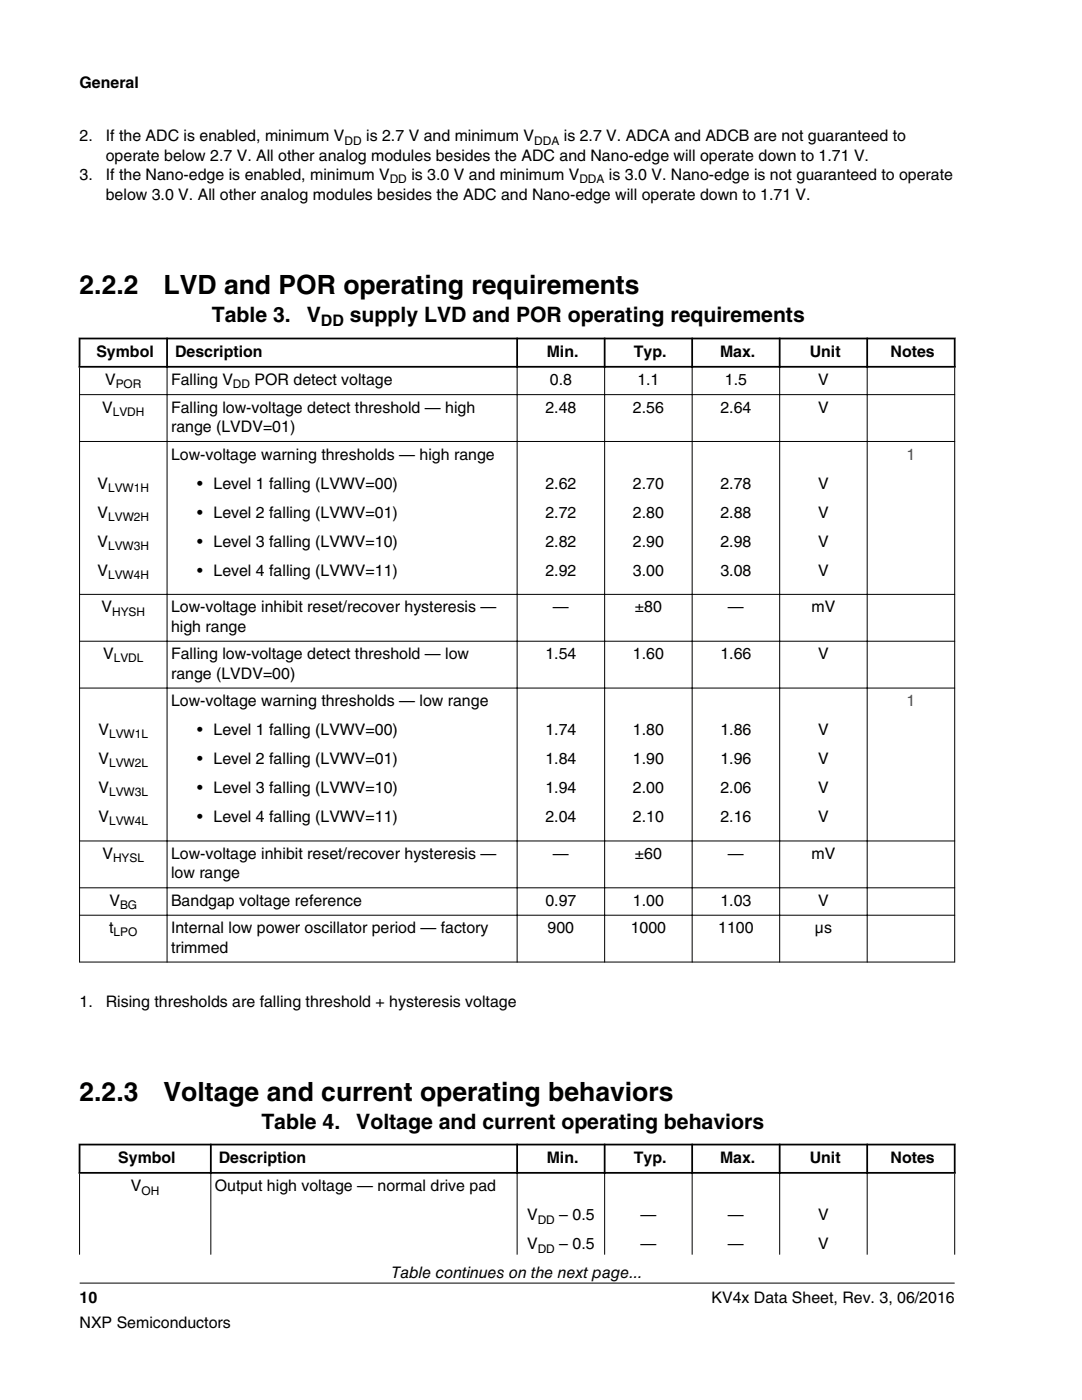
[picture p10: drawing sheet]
<svg xmlns="http://www.w3.org/2000/svg" width="216mm" height="279mm" viewBox="0 0 216 279" stroke-linecap="round" stroke-linejoin="round" font-family="sans-serif">
<defs><g id="words">
<g font-size="5.3">
<text x="15.9" y="58.6">2.2.2</text>
<text x="32.6" y="58.6">LVD and POR operating requirements</text>
<text x="15.9" y="219.6">2.2.3</text>
<text x="32.6" y="219.6">Voltage and current operating behaviors</text>
</g>
<g font-size="4.2">
<text x="42.3" y="64.3">Table 3.</text>
<text x="61.2" y="64.3">V</text>
<text x="69.8" y="64.3">supply LVD and POR operating requirements</text>
<text x="52.1" y="225.3">Table 4.</text>
<text x="71.1" y="225.3">Voltage and current operating behaviors</text>
</g>
<g font-size="3.2">
<text x="15.9" y="17.5">General</text>
<text x="15.9" y="28.2">2.</text>
<text x="21.1" y="28.2">If the ADC is enabled, minimum V</text>
<text x="73.1" y="28.2">is 2.7 V and minimum V</text>
<text x="112.5" y="28.2">is 2.7 V. ADCA and ADCB are not guaranteed to</text>
<text x="15.9" y="36">3.</text>
<text x="21.1" y="32.1">operate below 2.7 V. All other analog modules besides the ADC and Nano-edge will operate down to 1.71 V.</text>
<text x="21.1" y="36">If the Nano-edge is enabled, minimum V</text>
<text x="82.1" y="36">is 3.0 V and minimum V</text>
<text x="121.5" y="36">is 3.0 V. Nano-edge is not guaranteed to operate</text>
<text x="21.1" y="39.9">below 3.0 V. All other analog modules besides the ADC and Nano-edge will operate down to 1.71 V.</text>
<text x="64" y="65.1">DD</text>
<text x="19.2" y="71.2">Symbol</text>
<text x="34.9" y="71.2">Description</text>
<text x="109.1" y="71.2">Min.</text>
<text x="126.5" y="71.2">Typ.</text>
<text x="143.7" y="71.2">Max.</text>
<text x="161.6" y="71.2">Unit</text>
<text x="177.7" y="71.2">Notes</text>
<text x="21" y="76.9">V</text>
<text x="34.1" y="76.9">Falling V</text>
<text x="50.8" y="76.9">POR detect voltage</text>
<text x="109.7" y="76.9">0.8</text>
<text x="127.2" y="76.9">1.1</text>
<text x="144.6" y="76.9">1.5</text>
<text x="163.2" y="76.9">V</text>
<text x="20.4" y="82.4">V</text>
<text x="34.1" y="82.4">Falling low-voltage detect threshold — high</text>
<text x="108.8" y="82.4">2.48</text>
<text x="126.3" y="82.4">2.56</text>
<text x="143.8" y="82.4">2.64</text>
<text x="163.2" y="82.4">V</text>
<text x="34.1" y="86.2">range (LVDV=01)</text>
<text x="34.1" y="91.7">Low-voltage warning thresholds — high range</text>
<text x="19.4" y="97.5">V</text>
<text x="39.4" y="97.5">• Level 1 falling (LVWV=00)</text>
<text x="108.8" y="97.5">2.62</text>
<text x="126.3" y="97.5">2.70</text>
<text x="143.8" y="97.5">2.78</text>
<text x="163.2" y="97.5">V</text>
<text x="19.4" y="103.3">V</text>
<text x="39.4" y="103.3">• Level 2 falling (LVWV=01)</text>
<text x="108.8" y="103.3">2.72</text>
<text x="126.3" y="103.3">2.80</text>
<text x="143.8" y="103.3">2.88</text>
<text x="163.2" y="103.3">V</text>
<text x="19.4" y="109.1">V</text>
<text x="39.4" y="109.1">• Level 3 falling (LVWV=10)</text>
<text x="108.8" y="109.1">2.82</text>
<text x="126.3" y="109.1">2.90</text>
<text x="143.8" y="109.1">2.98</text>
<text x="163.2" y="109.1">V</text>
<text x="19.4" y="114.9">V</text>
<text x="39.4" y="114.9">• Level 4 falling (LVWV=11)</text>
<text x="108.8" y="114.9">2.92</text>
<text x="126.3" y="114.9">3.00</text>
<text x="143.8" y="114.9">3.08</text>
<text x="163.2" y="114.9">V</text>
<text x="20.2" y="122.2">V</text>
<text x="34.1" y="122.2">Low-voltage inhibit reset/recover hysteresis —</text>
<text x="110.3" y="122.2">—</text>
<text x="126.7" y="122.2">±80</text>
<text x="145.3" y="122.2">—</text>
<text x="161.9" y="122.2">mV</text>
<text x="20.6" y="131.6">V</text>
<text x="34.1" y="131.6">Falling low-voltage detect threshold — low</text>
<text x="34.1" y="126.1">high range</text>
<text x="108.8" y="131.6">1.54</text>
<text x="126.3" y="131.6">1.60</text>
<text x="143.8" y="131.6">1.66</text>
<text x="163.2" y="131.6">V</text>
<text x="34.1" y="135.5">range (LVDV=00)</text>
<text x="34.1" y="140.9">Low-voltage warning thresholds — low range</text>
<text x="19.6" y="146.7">V</text>
<text x="39.4" y="146.7">• Level 1 falling (LVWV=00)</text>
<text x="108.8" y="146.7">1.74</text>
<text x="126.3" y="146.7">1.80</text>
<text x="143.8" y="146.7">1.86</text>
<text x="163.2" y="146.7">V</text>
<text x="19.6" y="152.5">V</text>
<text x="39.4" y="152.5">• Level 2 falling (LVWV=01)</text>
<text x="108.8" y="152.5">1.84</text>
<text x="126.3" y="152.5">1.90</text>
<text x="143.8" y="152.5">1.96</text>
<text x="163.2" y="152.5">V</text>
<text x="19.6" y="158.3">V</text>
<text x="39.4" y="158.3">• Level 3 falling (LVWV=10)</text>
<text x="108.8" y="158.3">1.94</text>
<text x="126.3" y="158.3">2.00</text>
<text x="143.8" y="158.3">2.06</text>
<text x="163.2" y="158.3">V</text>
<text x="19.6" y="164.1">V</text>
<text x="39.4" y="164.1">• Level 4 falling (LVWV=11)</text>
<text x="108.8" y="164.1">2.04</text>
<text x="126.3" y="164.1">2.10</text>
<text x="143.8" y="164.1">2.16</text>
<text x="163.2" y="164.1">V</text>
<text x="20.4" y="171.4">V</text>
<text x="34.1" y="171.4">Low-voltage inhibit reset/recover hysteresis —</text>
<text x="110.3" y="171.4">—</text>
<text x="126.7" y="171.4">±60</text>
<text x="145.3" y="171.4">—</text>
<text x="161.9" y="171.4">mV</text>
<text x="34.1" y="175.3">low range</text>
<text x="21.8" y="180.8">V</text>
<text x="34.1" y="180.8">Bandgap voltage reference</text>
<text x="108.8" y="180.8">0.97</text>
<text x="126.3" y="180.8">1.00</text>
<text x="143.8" y="180.8">1.03</text>
<text x="163.2" y="180.8">V</text>
<text x="21.8" y="186.3">t</text>
<text x="34.1" y="186.3">Internal low power oscillator period — factory</text>
<text x="34.1" y="190.1">trimmed</text>
<text x="109.3" y="186.3">900</text>
<text x="125.9" y="186.3">1000</text>
<text x="143.3" y="186.3">1100</text>
<text x="162.6" y="186.3">μs</text>
<text x="15.9" y="200.9">1.</text>
<text x="21.1" y="200.9">Rising thresholds are falling threshold + hysteresis voltage</text>
<text x="23.6" y="232.1">Symbol</text>
<text x="43.7" y="232.1">Description</text>
<text x="109.1" y="232.1">Min.</text>
<text x="126.5" y="232.1">Typ.</text>
<text x="143.7" y="232.1">Max.</text>
<text x="161.6" y="232.1">Unit</text>
<text x="177.7" y="232.1">Notes</text>
<text x="26.1" y="237.8">V</text>
<text x="42.9" y="237.8">Output high voltage — normal drive pad</text>
<text x="105.2" y="243.5">V</text>
<text x="111.6" y="243.5">– 0.5</text>
<text x="127.8" y="243.5">—</text>
<text x="145.3" y="243.5">—</text>
<text x="163.2" y="243.5">V</text>
<text x="105.2" y="249.3">V</text>
<text x="111.6" y="249.3">– 0.5</text>
<text x="127.8" y="249.3">—</text>
<text x="145.3" y="249.3">—</text>
<text x="163.2" y="249.3">V</text>
<text x="78.1" y="255">Table continues on the next page...</text>
<text x="15.9" y="260">10</text>
<text x="142" y="260">KV4x Data Sheet, Rev. 3, 06/2016</text>
<text x="15.9" y="265">NXP Semiconductors</text>
</g>
<g font-size="3.2" fill="#00f">
<text x="180.9" y="91.7">1</text>
<text x="180.9" y="140.9">1</text>
</g>
<g font-size="2.4">
<text x="68.8" y="28.8">DD</text>
<text x="106.6" y="28.8">DDA</text>
<text x="77.8" y="36.6">DD</text>
<text x="115.6" y="36.6">DDA</text>
<text x="23.1" y="77.5">POR</text>
<text x="46.5" y="77.5">DD</text>
<text x="22.5" y="83">LVDH</text>
<text x="21.6" y="98.1">LVW1H</text>
<text x="21.6" y="103.9">LVW2H</text>
<text x="21.6" y="109.7">LVW3H</text>
<text x="21.6" y="115.5">LVW4H</text>
<text x="22.4" y="122.9">HYSH</text>
<text x="22.7" y="132.2">LVDL</text>
<text x="21.8" y="147.3">LVW1L</text>
<text x="21.8" y="153.1">LVW2L</text>
<text x="21.8" y="158.9">LVW3L</text>
<text x="21.8" y="164.7">LVW4L</text>
<text x="22.6" y="172.1">HYSL</text>
<text x="23.9" y="181.4">BG</text>
<text x="22.7" y="186.9">LPO</text>
<text x="28.2" y="238.4">OH</text>
<text x="107.3" y="244.2">DD</text>
<text x="107.3" y="250">DD</text>
</g>
</g></defs>
<path d="M15.7 67.6h175M15.7 73.2h175M15.9 67.4v6M33.3 67.4v6M103.2 67.4v6M120.6 67.4v6M138.1 67.4v6M155.6 67.4v6M173 67.4v6M190.5 67.4v6" fill="none" stroke="#000" stroke-width=".35"/>
<g fill="none" stroke="#000" stroke-width=".2">
<path d="M15.8 78.8h174.8M15.9 73.3v118.8M33.3 73v119.1M103.2 73v119.1M120.6 73v119.1M138.1 73v119.1M155.6 73v119.1M173 73v119.1M190.5 73.3v118.8M15.8 88.1h174.8M15.8 118.6h174.8M15.8 128h174.8"/>
<path d="M15.8 137.3h174.8M15.8 167.8h174.8M15.8 177.2h174.8M15.8 182.7h174.8M15.8 192h174.8"/>
</g>
<g fill="#fff">
<path d="M15.9 221.7h174.6v34.3h-174.6z" fill-rule="evenodd"/>
<path d="M16.1 228.6h25.8v5.3h-25.8z" fill-rule="evenodd"/>
<path d="M42.2 228.6h60.8v5.3h-60.8z" fill-rule="evenodd"/>
<path d="M103.4 228.6h17.1v5.3h-17.1z" fill-rule="evenodd"/>
<path d="M120.8 228.6h17.1v5.3h-17.1z" fill-rule="evenodd"/>
<path d="M138.3 228.6h17.1v5.3h-17.1z" fill-rule="evenodd"/>
<path d="M155.8 228.6h17.1v5.3h-17.1z" fill-rule="evenodd"/>
<path d="M173.2 228.6h17.1v5.3h-17.1z" fill-rule="evenodd"/>
<path d="M16 234.2h26v16.2h-26z" fill-rule="evenodd"/>
<path d="M42.2 234.2h60.9v16.2h-60.9z" fill-rule="evenodd"/>
<path d="M103.3 234.2h17.3v16.2h-17.3z" fill-rule="evenodd"/>
<path d="M120.7 234.2h17.3v16.2h-17.3z" fill-rule="evenodd"/>
<path d="M138.2 234.2h17.3v16.2h-17.3z" fill-rule="evenodd"/>
<path d="M155.7 234.2h17.2v16.2h-17.2z" fill-rule="evenodd"/>
<path d="M173.1 234.2h17.3v16.2h-17.3z" fill-rule="evenodd"/>
</g>
<path d="M15.7 228.4h175M15.7 234.1h175M15.9 228.2v6M42.1 228.2v6M103.2 228.2v6M120.6 228.2v6M138.1 228.2v6M155.6 228.2v6M173 228.2v6M190.5 228.2v6" fill="none" stroke="#000" stroke-width=".35"/>
<path d="M15.9 234.2v16.2M42.1 233.9v16.5M103.2 233.9v16.5M120.6 233.9v16.5M138.1 233.9v16.5M155.6 233.9v16.5M173 233.9v16.5M190.5 234.2v16.2M15.9 256.1h174.6" fill="none" stroke="#000" stroke-width=".2"/>
<use href="#words"/>
</svg>
